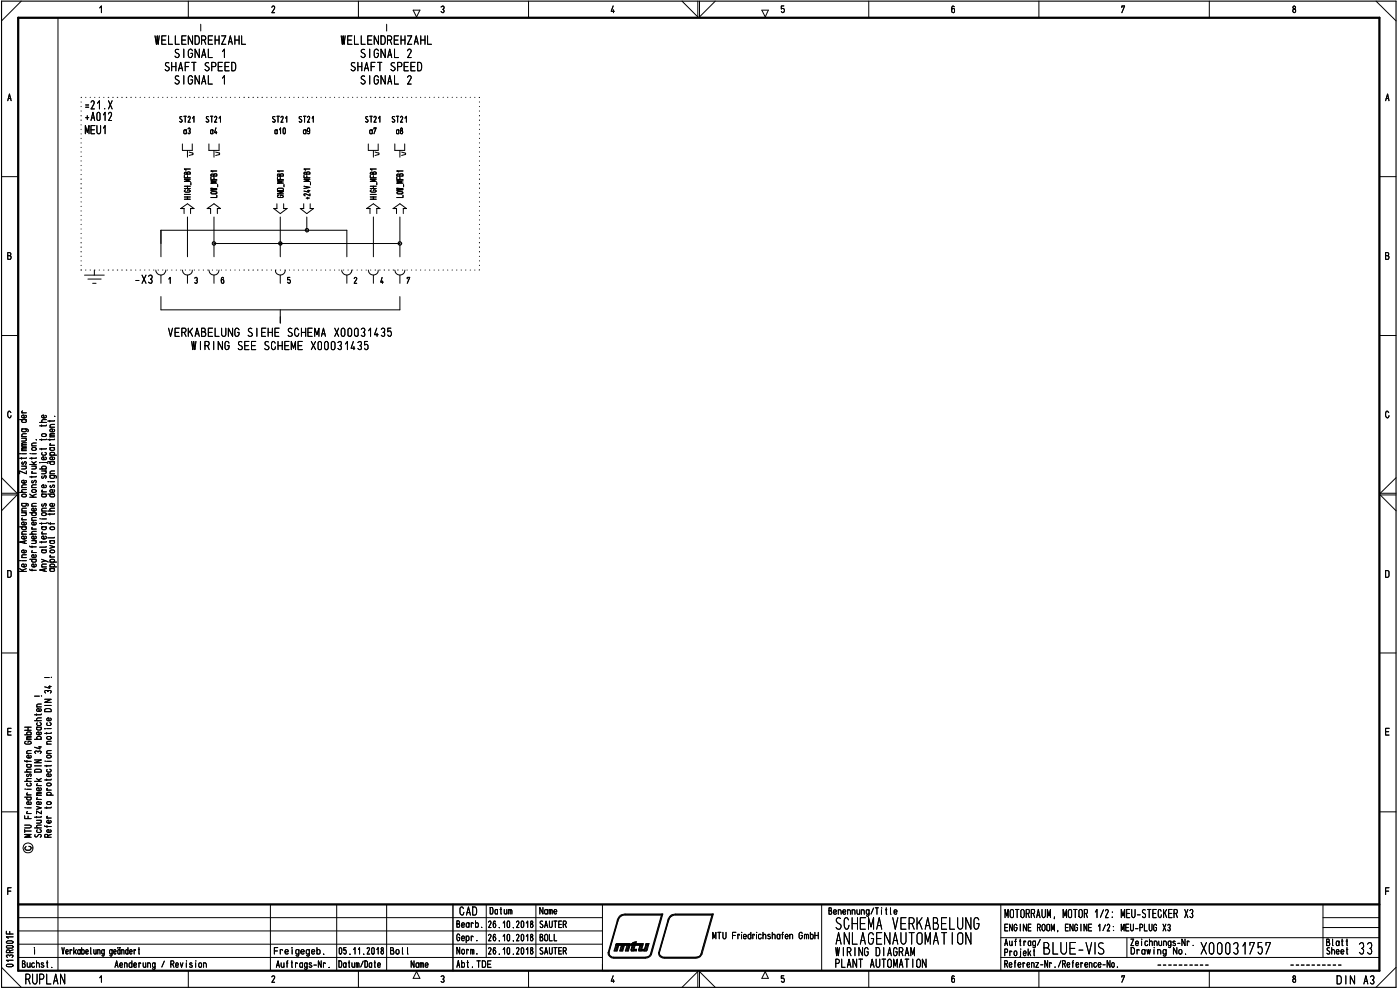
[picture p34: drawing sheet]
<svg xmlns="http://www.w3.org/2000/svg" width="420mm" height="297mm" viewBox="0 0 420 297" stroke-linecap="round" stroke-linejoin="round" font-family="sans-serif">
<defs><g id="words">
<text font-size="7.4" x="329.4" y="286.4">s</text>
<g font-size="6">
<text x="54.5" y="47.3">H5' H5'</text>
<text x="110.3" y="47.3">H5' H5'</text>
<text x="82.5" y="85.2">Y5</text>
</g>
<text font-size="5.3" x="292.1" y="279">G</text>
<g font-size="4.6">
<text x="387.7" y="4">8</text>
<text x="415.7" y="30.4">A</text>
<text x="7.6" y="295.4">RUPLAN</text>
</g>
<g font-size="3.9">
<text x="46.4" y="13.5">WELLENDREHZAHL</text>
<text x="52.1" y="17.4">SIGNAL 1</text>
<text x="102.3" y="13.5">WELLENDREHZAHL</text>
<text x="107.9" y="17.4">SIGNAL 2</text>
<text x="49.2" y="21.4">SHAFT SPEED</text>
<text x="105" y="21.4">SHAFT SPEED</text>
<text x="52.1" y="25.4">SIGNAL 1</text>
<text x="107.9" y="25.4">SIGNAL 2</text>
<text x="24.9" y="32.9">.21.X</text>
<text x="25.3" y="36.3">+A012</text>
<text x="25.5" y="40.3">MEU1</text>
<text x="50.5" y="101.1">VERKABELUNG SIEHE SCHEMA X00031435</text>
<text x="57.4" y="105.1">WIRING SEE SCHEME X00031435</text>
<text x="10.2" y="216.4">22</text>
<text x="137.8" y="274.7">CAD</text>
<text x="301.5" y="275.5">MOTORRAUM, MOTOR 1/2: MEU-STECKER X3</text>
<text x="250.7" y="286.9">WIRING DIAGRAM</text>
<text x="250.4" y="290.4">PLANT AUTOMATION</text>
<text x="401" y="295.4">DIN A3/</text>
</g>
<g font-size="3.2">
<text x="81.4" y="4">2</text>
<text x="132.1" y="4">3</text>
<text x="183.3" y="4">4</text>
<text x="228.4" y="5">•</text>
<text x="234.3" y="5">5</text>
<text x="285.4" y="4">6</text>
<text x="336.5" y="4">7</text>
<text x="2.2" y="30.4">A</text>
<text x="53.6" y="36.8">ST21</text>
<text x="54.9" y="40.3">a3</text>
<text x="61.6" y="36.8">ST21</text>
<text x="62.8" y="40.3">04</text>
<text x="81.5" y="36.8">ST21</text>
<text x="82.1" y="40.3">010</text>
<text x="89.5" y="36.8">ST21</text>
<text x="90.8" y="40.3">a9</text>
<text x="109.4" y="36.8">ST21</text>
<text x="110.7" y="40.3">a7</text>
<text x="117.5" y="36.8">ST21</text>
<text x="118.8" y="40.3">08</text>
<text x="2.2" y="78">B</text>
<text x="415.7" y="78">B</text>
<text x="40.2" y="85.2">-X3Y1</text>
<text x="54.5" y="85.2">Y3 .Y6</text>
<text x="102.4" y="85.2">Y2</text>
<text x="110.3" y="85.2">Y4</text>
<text x="117.6" y="85.2">.Y7</text>
<text x="2.1" y="125.6">0</text>
<text x="2" y="173.4">D</text>
<text x="415.5" y="173.4">D</text>
<text x="2" y="220.7">E</text>
<text x="415.5" y="220.7">E</text>
<text x="415.5" y="268.6">F</text>
<text x="146.9" y="274.4">Datum</text>
<text x="161.9" y="274.4">Name</text>
<text x="248.6" y="274.5">Benennung/Title</text>
<text x="136.9" y="278.4">Bearb.</text>
<text x="146.4" y="278.5">26.10.2018</text>
<text x="161.9" y="278.5">SAUTER</text>
<text x="213.7" y="281.9">MTU Friedrichshafen GmbH</text>
<text x="301.4" y="279.5">ENGINE ROOM, ENGINE 1/2: MEU-PLUG X3</text>
<text x="18.4" y="286.4">Verkabelung geändert</text>
<text x="82.2" y="286.4">Fre I gegeb .</text>
<text x="101.6" y="286.4">05.11.2018</text>
<text x="117" y="286.4">Bol</text>
<text x="136.9" y="282.4">Gepr.</text>
<text x="137" y="286.4">Norm.</text>
<text x="146.4" y="282.4">26.10.2018</text>
<text x="146.4" y="286.4">26.10.2018</text>
<text x="161.9" y="286.4">SAUTER</text>
<text x="161.9" y="282.4">BOLL</text>
<text x="250.7" y="283.5">ABLAG-\AUTOldT</text>
<text x="301.4" y="283.8">Auftrag/</text>
<text x="301.4" y="286.9">Projekt</text>
<text x="312.9" y="286.4">3LU1-V</text>
<text x="339.2" y="283.9">Zeichnungs-Nr.</text>
<text x="339.3" y="286.4">Drawing No.</text>
<text x="398" y="283.9">Blatt</text>
<text x="398" y="286.4">Sheet</text>
<text x="6.5" y="290.4">Buchst.</text>
<text x="34.3" y="290.4">Aenderung / Revision</text>
<text x="82.8" y="290.4">Auf trags-Nr.</text>
<text x="101.5" y="290.4">Datum/Date</text>
<text x="123.2" y="290.4">Name</text>
<text x="136.9" y="290.4">Abt. TDE</text>
<text x="301.4" y="290.4">Referenz-Nr./Reference-No.</text>
<text x="81.4" y="294.9">2</text>
<text x="132.1" y="294.9">3</text>
<text x="183.3" y="294.9">4</text>
<text x="234.3" y="294.9">5</text>
<text x="285.4" y="294.9">6</text>
<text x="336.5" y="294.9">7</text>
<text x="387.7" y="294.9">8</text>
</g>
<g font-size="2.1">
<text x="6.4" y="168.8">—</text>
<text x="7.1" y="241.6">•o cuo</text>
<text x="1.7" y="286">ce</text>
</g>
<g font-size="1.5">
<text x="16.2" y="125.6">•</text>
<text x="11.6" y="126.9">.C-•-•</text>
<text x="11.7" y="135.4">-•-•</text>
<text x="8.7" y="143.7">•-•-•</text>
<text x="9.3" y="142.3">c-</text>
<text x="14.7" y="143.7">07</text>
<text x="9.3" y="146.5">C</text>
<text x="12.3" y="148.6">c-</text>
<text x="12.3" y="148.6">0</text>
<text x="14.1" y="149.3">-0</text>
<text x="14.1" y="145">.—</text>
<text x="6.3" y="152.1">0)C</text>
<text x="12.3" y="153.5">C.0</text>
<text x="12.3" y="154.9">0-•-•</text>
<text x="5.6" y="161.7">•0</text>
<text x="9.3" y="161.7">00—</text>
<text x="16" y="161.7">,</text>
<text x="6.2" y="167.5">CO</text>
<text x="6.3" y="166">Ot-do</text>
<text x="13.2" y="220.6">-•-•</text>
<text x="7.2" y="223.4">CD</text>
<text x="7.4" y="237.6">—</text>
<text x="10.8" y="236">c</text>
<text x="7.1" y="249.9">1-• 00</text>
<text x="2.1" y="268.6">F</text>
<text x="1.6" y="280.4">LL</text>
<text x="1.7" y="283.2">CZ</text>
<text x="1.7" y="284.6">CZ</text>
</g>
</g></defs>
<g fill="none" stroke="#000" stroke-width=".3">
<path d="M6.4 .3l-5.9 6M17.4 5.3v286M29.9 2.4l.5-.6v2M56.5 .3v5M107.6 .3v5M124 3h2l-1 2.1zM158.6 .3v5M204.7 .3l4.7 4.8v-4.8M209.9 .3v4.8l4.8-4.8M228.6 3h2l-.9 2.1M260.7 .3v5M311.8 .3v5"/>
<path d="M362.9 .3v5M413 .3l6 6M.5 53h5M414 53h5M48.3 77v-7.9h55.8v7.9M56.3 65.1v11.9M64.2 65.1v11.9M64.2 73.1h55.8M84.1 65.1v11.9M92.1 65.1v4M112.1 65.1v11.9M120 65.1v11.9"/>
<path d="M48.3 89v4h71.7v-4M84.1 93v3.9M.5 100.7h5M414 100.7h5M416.8 123.8a.48 .48 0 0 0-.6-.4 .48 .48 0 0 0-.4 .6v.7l.4 .6h.4l.3-.6M.5 148.5h4.6l-4.6 4.7M.5 143.3l4.6 4.7h-4.6M419 148.5h-4.8l4.8 4.7M419 143.3l-4.8 4.7h4.8M.5 195.9h5M414 195.9h5M.5 243.6h5"/>
<path d="M7.4 247.6h1.5a.42 .42 0 0 1 .5 .4 .42 .42 0 0 1-.5 .4h-1.5M7.4 244.8v.8h2M8 244.1h1.4M8 242.4h1.4M8.3 243.5l-.3 .4 .3 .2M8.4 244.9v.7M9.4 250.4h-2l1.6 .4-1.6 .4h2M414 243.6h5M3.3 266.4h-1v2M5.5 275.3h175.3M5.5 279.3h175.3M81.2 271.4v19.9"/>
<path d="M101 271.4v19.9M116 271.4v19.9M145.9 271.4v15.9M160.8 271.4v15.9M180.8 271.4v19.9M246.6 271.4v19.9M300.4 271.4v19.8M397 271.4v15.9M397 278.3h17M397 275.3h17M.5 290.2l5.9 6M2.1 289.4l1.4-.1a.38 .38 0 0 1 .4 .4 .38 .38 0 0 1-.4 .4l-1.4-.1-.2-.3z"/>
<path d="M2.2 287.3l-.3-.4a.55 .55 0 0 1 .5-.4 .55 .55 0 0 1 .5 .4 .48 .48 0 0 1 .6-.4 .48 .48 0 0 1 .4 .5l-.3 .3M3.9 288.1h-2l.6 .4M3.9 281.1h-2l.6 .4M5.5 287.3h175.3M5.5 283.3h175.3M29.9 293.4l.5-.6v1.9M56.5 291.3v4.9M107.6 291.3v4.9M125 291.5l1 2h-2zM158.6 291.3v4.9M204.7 296.2l4.7-4.7v4.7M209.9 296.2v-4.7l4.8 4.7"/>
<path d="M229.7 291.5l.9 2h-2zM260.7 291.3v4.9M300.4 287.3h113.6M300.4 281.3h113.6M311.8 291.3v4.9M338.2 281.3v6M362.9 291.3v4.9M419 290.2l-6 6"/>
<circle cx="8.4" cy="254.4" r="1.49"/>
</g>
<path d="M.5 .3h418.5v295.9h-418.5z" fill="none" stroke="#000" stroke-width=".34"/>
<path d="M5.5 5.3h408.5v286h-408.5zM5.5 271.4h408.5" fill="none" stroke="#000" stroke-width=".68"/>
<path d="M135.9 271.4v19.9" fill="none" stroke="#000" stroke-width=".42"/>
<g fill="none" stroke="#000" stroke-width=".3">
<path d="M7.4 219.1h2M7.4 218.2h2M8.4 218.2v.9M7.4 228.2l.1 .2h1.9M7.4 239.2h2M7.4 234.4h2M7.4 231.6h2M7.4 220.5h2M8 229.4h1.1l.3 .6-.3 .2-.9-.1-.2-.4 .3-.3M8 238.5h1.4M8 226.1h1.4M8.1 228.2v.5"/>
<path d="M8.2 232.3a.37 .37 0 0 0-.2 .5 .37 .37 0 0 0 .4 .2l.4-.8 .6 .1-.2 .7M8.3 237.9l-.3 .4 .3 .2M8.3 239.2l-.3 .2 .3 .6h.8l.3-.2v-.4l-.3-.2M8.3 220.5l-.3-.4 .3-.5 1.1 .2-.3 .7M9 234.9l.4 .2v.5l-.3 .2-.9-.1-.2-.2 .2-.5M9.2 226.7l.2 .2-.2 .5h-.9l-.3-.5 .7-.3v.8M9.4 233.6l-1.3 .1-.1 .5 .4 .2M9.4 230.8l-1.3 .1-.1 .5 .4 .2M9.4 225.2h-1l-.4 .3 .3 .6M9.4 221.4h-1.1l-.3 .2 .3 .3M9.4 221l-1.3 .1-.1 .1 .3 .2M9.4 229.4h-.2"/>
<path d="M7.4 247.6h1.5a.42 .42 0 0 1 .5 .4 .42 .42 0 0 1-.5 .4h-1.5M7.4 244.8v.8h2M7.6 242.4h.1M8 244.1h1.4M8 242.4h1.4M8.3 243.5l-.3 .4 .3 .2M8.4 244.9v.7M9.4 250.4h-2l1.6 .4-1.6 .4h2"/>
</g>
<g fill="none" stroke="#000" stroke-width=".3">
<path d="M7.4 219.1h2M7.4 218.2h2M8.4 218.2v.9M10.4 208.9h1.4M11 218.2h1.1l.3 .6-.3 .2h-.8l-.3-.2 .3-.6M11 212.1h1.4M12.1 219.7l.3 .4-.4 .4-1-.2v-.5l.7-.2v.9M12.4 211.2l-1.2 .1-.2 .2 .2 .6M12.4 218.2l-.2 .1M7.4 228.2l.1 .2h1.9M7.4 239.2h2M7.4 234.4h2"/>
<path d="M7.4 231.6h2M7.4 220.5h2M8 229.4h1.1l.3 .6-.3 .2-.9-.1-.2-.4 .3-.3M8 238.5h1.4M8 226.1h1.4M8.1 228.2v.5M8.2 232.3a.37 .37 0 0 0-.2 .5 .37 .37 0 0 0 .4 .2l.4-.8 .6 .1-.2 .7M8.3 237.9l-.3 .4 .3 .2M8.3 239.2l-.3 .2 .3 .6h.8l.3-.2v-.4l-.3-.2M8.3 220.5l-.3-.4 .3-.5 1.1 .2-.3 .7M9 234.9l.4 .2v.5l-.3 .2-.9-.1-.2-.2 .2-.5M9.2 226.7l.2 .2-.2 .5h-.9l-.3-.5 .7-.3v.8"/>
<path d="M9.4 233.6l-1.3 .1-.1 .5 .4 .2M9.4 230.8l-1.3 .1-.1 .5 .4 .2M9.4 225.2h-1l-.4 .3 .3 .6M9.4 221.4h-1.1l-.3 .2 .3 .3M9.4 221l-1.3 .1-.1 .1 .3 .2M9.4 229.4h-.2M10.4 228h2l-2 .9h2M10.4 234.4h2M10.4 229.8h2M10.4 221.8h2M10.5 231.1l.3-.3h1.2l.4 .3v.5h-2zM10.7 226.1l-.3-.5a.55 .55 0 0 1 .5-.3 .55 .55 0 0 1 .5 .3 .48 .48 0 0 1 .5-.3 .48 .48 0 0 1 .4 .5l-.2 .3"/>
<path d="M11 238.7h1.4M11 235.7h1.4M11 233.6l1 .8M11.2 239.4l-.2 .2 .3 .3M11.3 221.8l-.3-.3 .3-.5 .9 .1 .2 .4-.3 .3M11.6 224.1h.8M12 223.9v.8l-1.6-.5M12.1 236.4l.3 .5-.4 .3-1-.1v-.5l.2-.2h.5v.8M12.4 238.2h-1.2l-.2 .2 .2 .3M12.4 237.7h-1.2l-.2 .3 .4 .2M12.4 233.6l-.8 .4M7.6 242.4h.1"/>
<path d="M10.4 248.4h2M10.5 250.4a.43 .43 0 0 0 .1 .7 .43 .43 0 0 0 .6-.1 .56 .56 0 0 1 .6-.7 .56 .56 0 0 1 .5 .7l-.2 .2M11 242l1.4 .4-1.4 .4M11 246.1h1.4M11 244.9v.5M12 246.1a.42 .42 0 0 1 .4 .4 .42 .42 0 0 1-.4 .5h-1M12.4 247.6h-1.3l-.1 .5 .4 .3M12.4 244.9l-.1 .3h-1.9M12.4 243.3v.9l-1.4-.9v.9"/>
</g>
<g fill="none" stroke="#000" stroke-width=".3">
<path d="M10.4 208.9h1.4M11 218.2h1.1l.3 .6-.3 .2h-.8l-.3-.2 .3-.6M11 212.1h1.4M12.1 219.7l.3 .4-.4 .4-1-.2v-.5l.7-.2v.9M12.5 208.9h.1M12.4 211.2l-1.2 .1-.2 .2 .2 .6M12.4 218.2l-.2 .1M10.4 228h2l-2 .9h2M10.4 234.4h2M10.4 229.8h2M10.4 221.8h2M10.5 231.1l.3-.3h1.2l.4 .3v.5h-2z"/>
<path d="M10.7 226.1l-.3-.5a.55 .55 0 0 1 .5-.3 .55 .55 0 0 1 .5 .3 .48 .48 0 0 1 .5-.3 .48 .48 0 0 1 .4 .5l-.2 .3M11 238.7h1.4M11 235.7h1.4M11 233.6l1 .8M11.2 239.4l-.2 .2 .3 .3M11.3 221.8l-.3-.3 .3-.5 .9 .1 .2 .4-.3 .3M11.6 224.1h.8M12 223.9v.8l-1.6-.5M12.1 236.4l.3 .5-.4 .3-1-.1v-.5l.2-.2h.5v.8M12.4 238.2h-1.2l-.2 .2 .2 .3M12.4 237.7h-1.2l-.2 .3 .4 .2M12.4 233.6l-.8 .4"/>
<path d="M10.4 248.4h2M10.5 250.4a.43 .43 0 0 0 .1 .7 .43 .43 0 0 0 .6-.1 .56 .56 0 0 1 .6-.7 .56 .56 0 0 1 .5 .7l-.2 .2M11 242l1.4 .4-1.4 .4M11 246.1h1.4M11 244.9v.5M12 246.1a.42 .42 0 0 1 .4 .4 .42 .42 0 0 1-.4 .5h-1M12.4 247.6h-1.3l-.1 .5 .4 .3M12.4 244.9l-.1 .3h-1.9M12.4 243.3v.9l-1.4-.9v.9"/>
</g>
<g fill="none" stroke="#000" stroke-width=".3">
<path d="M12.5 208.9h.1M14 229.6v.4M14 233.8v.4M14 238.6h2M14 237.1h1.4M14 228.4h1.4M14.1 235.1l1.1-.1 .2 .5-1 .3-.4-.3zM14.3 236.6h-.3l.3 .5M14.4 238.6a.43 .43 0 0 1-.4-.4 .43 .43 0 0 1 .4-.5l.9 .2 .1 .4-.5 .3M14.9 230.8l.5 .3-.4 .5h-.7l-.3-.2 .2-.5M15.1 232.2l.3 .3-.3 .5h-.8l-.3-.3 .1-.4 .6-.1v.8M15.4 233.8l-.1 .2h-1.9"/>
<path d="M15.4 229.6v.2h-2M13.4 247.7l.1 .3h1.9M14 245.4h1.4M14 242.1v.5M14.1 247.7v.5M14.3 244.9l-.3 .1 .3 .4M14.4 251.2v-.5a.56 .56 0 0 0-1-.2v.7h2M15.1 249l.3 .4-.5 .4-.8-.2v-.5l.6-.2v.9M15.1 246.2l.3 .4-.5 .4-.8-.2v-.5l.6-.2v.9M15.4 242.1l-.1 .3h-1.9M15.4 250.4l-1 .3"/>
</g>
<g fill="none" stroke="#000" stroke-width=".3">
<path d="M13.4 212.9l.6-.3 1 .1 .4 .3v.5h-2zM13.4 209.8h2l-2 .9h2M13.4 211.7h2M13.4 203.3h1.4M13.5 218.6h.1M13.7 207.9l-.3-.3a.48 .48 0 0 1 .5-.4 .48 .48 0 0 1 .5 .3 .53 .53 0 0 1 .5-.3 .53 .53 0 0 1 .5 .4l-.3 .3M14 218.6h1.4M14.6 206h.8M14.9 216.8l.5 .4-.4 .5h-.7l-.3-.3 .2-.5M14.9 205.7v.8l-1.5-.4M15.1 215.5l.3 .2-.3 .5h-.8l-.3-.5 .4-.3h.3v.8M13.6 228.4h.1"/>
<path d="M14 226.1h1.4M14 223.3h1.4M14.1 226.7h1.1l.2 .5-1 .2-.4-.2zM14.1 221.1h1.1l.2 .5-1 .2-.4-.2zM15.4 225.2l-1.3 .2-.1 .3 .3 .4M15.4 222.4l-1.3 .2-.1 .3 .3 .4"/>
</g>
<g fill="none" stroke="#000" stroke-width=".3">
<path d="M15.5 203.3h.1M14 229.6v.4M14 233.8v.4M14 238.6h2M14 237.1h1.4M14 228.4h1.4M14.1 235.1l1.1-.1 .2 .5-1 .3-.4-.3zM14.3 236.6h-.3l.3 .5M14.4 238.6a.43 .43 0 0 1-.4-.4 .43 .43 0 0 1 .4-.5l.9 .2 .1 .4-.5 .3M14.9 230.8l.5 .3-.4 .5h-.7l-.3-.2 .2-.5M15.1 232.2l.3 .3-.3 .5h-.8l-.3-.3 .1-.4 .6-.1v.8M15.4 233.8l-.1 .2h-1.9"/>
<path d="M15.4 229.6v.2h-2M13.4 247.7l.1 .3h1.9M14 245.4h1.4M14 242.1v.5M14.1 247.7v.5M14.3 244.9l-.3 .1 .3 .4M14.4 251.2v-.5a.56 .56 0 0 0-1-.2v.7h2M15.1 249l.3 .4-.5 .4-.8-.2v-.5l.6-.2v.9M15.1 246.2l.3 .4-.5 .4-.8-.2v-.5l.6-.2v.9M15.4 242.1l-.1 .3h-1.9M15.4 250.4l-1 .3"/>
</g>
<g fill="none" stroke="#000" stroke-width=".3">
<path d="M13.4 212.9l.6-.3 1 .1 .4 .3v.5h-2zM13.4 209.8h2l-2 .9h2M13.4 211.7h2M13.4 203.3h1.4M13.5 218.6h.1M13.7 207.9l-.3-.3a.48 .48 0 0 1 .5-.4 .48 .48 0 0 1 .5 .3 .53 .53 0 0 1 .5-.3 .53 .53 0 0 1 .5 .4l-.3 .3M14 218.6h1.4M14.6 206h.8M14.9 216.8l.5 .4-.4 .5h-.7l-.3-.3 .2-.5M14.9 205.7v.8l-1.5-.4M15.1 215.5l.3 .2-.3 .5h-.8l-.3-.5 .4-.3h.3v.8M13.6 228.4h.1"/>
<path d="M14 226.1h1.4M14 223.3h1.4M14.1 226.7h1.1l.2 .5-1 .2-.4-.2zM14.1 221.1h1.1l.2 .5-1 .2-.4-.2zM15.4 225.2l-1.3 .2-.1 .3 .3 .4M15.4 222.4l-1.3 .2-.1 .3 .3 .4"/>
</g>
<g fill="none" stroke="#000" stroke-width=".3">
<path d="M12.5 158.1h1.1l.3 .5-.3 .3h-.8l-.3-.3 .3-.5M12.5 156.9v.4M12.5 155.7h1.4M12.7 159.6l-.2 .3 .3 .3M13.9 156.9l-.1 .2h-1.9M13.9 158.1l-.2 .1M12.5 167.8l1.9 .9M12.5 165h1.1l.3 .4-.1 .3-.2 .2-.9-.1-.2-.4 .3-.4M12.5 170.1h1.4M12.5 162.5v.4M13.2 170.8v.6M13.7 168.2l-1.2 .5"/>
<path d="M13.9 170.6l-2 .4 2 .4M13.9 169.2h-1.2l-.2 .5 .2 .4M13.9 164l-.1 .2h-1.9M13.9 162.5l-.1 .1h-1.9M13.9 165l-.2 .1M15.5 203.3h.1M8.7 253.9a.6 .6 0 0 1 .7 .6 .6 .6 0 0 1-.6 .6h-.8l-.4-.3-.1-.5 .3-.3"/>
</g>
<g fill="none" stroke="#000" stroke-width=".3">
<path d="M12 138.8h.1M12.5 138.8h1.5l.4 .2M12.5 130.4l1-.3a.42 .42 0 0 1 .4 .5 .42 .42 0 0 1-.4 .4l-.8-.1zM12.5 127.5v.4M12.5 131.7v.5M13.5 135.7l.4 .4-.3 .5-.9-.1-.2-.3 .2-.4M13.7 137.2l.2 .2-.2 .5h-1l-.2-.5 .7-.3v.8M13.7 124.6l.2 .3-.1 .3-.9 .2a.45 .45 0 0 1-.4-.6 .45 .45 0 0 1 .7-.3v.9M13.9 131.7l-.1 .2h-1.9M13.9 127.5l-.1 .3h-1.9M11.9 140.7h2M12.1 155.7h.1"/>
<path d="M12.5 158.1h1.1l.3 .5-.3 .3h-.8l-.3-.3 .3-.5M12.5 141.3h1.4M12.5 156.9v.4M12.5 155.7h1.4M12.7 151.2a.37 .37 0 0 0-.2 .5 .37 .37 0 0 0 .4 .2l.3-.7a.41 .41 0 0 1 .7 .1 .41 .41 0 0 1-.2 .6M12.7 142.8a.37 .37 0 0 0-.2 .5 .37 .37 0 0 0 .4 .2l.3-.5a.33 .33 0 0 1 .6-.2 .33 .33 0 0 1 0 .5l-.1 .2M12.7 159.6l-.2 .3 .3 .3M12.8 140.7l-.3-.3 .3-.5h.8l.3 .3-.3 .5M13.5 141.3a.42 .42 0 0 1 .4 .4 .42 .42 0 0 1-.4 .5h-1M13.7 145.5l.2 .3-.2 .5h-1l-.2-.5 .7-.3v.8M13.9 156.9l-.1 .2h-1.9M13.9 158.1l-.2 .1"/>
<path d="M12.5 167.8l1.9 .9M12.5 165h1.1l.3 .4-.1 .3-.2 .2-.9-.1-.2-.4 .3-.4M12.5 162.5v.4M12.5 170.1h1.4M13.2 170.8v.6M13.7 168.2l-1.2 .5M13.9 170.6l-2 .4 2 .4M13.9 169.2h-1.2l-.2 .5 .2 .4M13.9 164l-.1 .2h-1.9M13.9 162.5l-.1 .1h-1.9M13.9 165l-.2 .1"/>
</g>
<g fill="none" stroke="#000" stroke-width=".3">
<path d="M5.9 125.9h2M6 136.1h.1M6.5 128.7l1.8 .1 .2 .3-.2 .4M6.5 139.9h1.4M6.5 137.3v.5M6.5 136.1h1.4M6.5 135.2h1.4M6.5 133.9h1.4M6.5 131.5h1.4M6.5 131h1.4M6.5 123.9h1.4M6.7 138.6a.36 .36 0 0 0-.2 .5 .36 .36 0 0 0 .5 .2 .6 .6 0 0 1 .8-.6l-.1 .7"/>
<path d="M6.7 123.3l-.2 .2 .3 .4M6.8 128.7l-.3 .3 .3 .5h.8l.3-.2-.3-.6M6.8 125.9l-.3 .3 .3 .5h.8l.3-.2-.3-.6M7.5 139.9l.4 .3-.1 .3-1.3 .2M7.5 131.5l.4 .3-.1 .4-1.3 .1M7.7 124.6l.2 .5-.4 .3-.9-.2v-.5l.6-.2v.9M7.9 137.3l-.1 .2h-1.9M7.9 134.7h-1.2l-.2 .3 .2 .2M7.9 134.3h-1.2l-.2 .2 .4 .2M7.9 133.3h-1.2l-.2 .3 .2 .3M7.9 132.8l-1.3 .1v.4h.3M7.9 130.1l-1.3 .2 .1 .7"/>
<path d="M8.9 139.4h2M9.5 139.9h1.4M9.5 136.1h1.4M9.5 138.5l1 .9M9.5 137.3v.5M10.5 139.9l.4 .3-.2 .4-1.2 .1M10.9 137.3v.2h-2M10.9 138.5l-.9 .4M12 138.8h.1M12.5 138.8h1.5l.4 .2M12.5 130.4l1-.3a.42 .42 0 0 1 .4 .5 .42 .42 0 0 1-.4 .4l-.8-.1zM12.5 127.5v.4"/>
<path d="M12.5 131.7v.5M13.5 135.7l.4 .4-.3 .5-.9-.1-.2-.3 .2-.4M13.7 137.2l.2 .2-.2 .5h-1l-.2-.5 .7-.3v.8M13.7 124.6l.2 .3-.1 .3-.9 .2a.45 .45 0 0 1-.4-.6 .45 .45 0 0 1 .7-.3v.9M13.9 131.7l-.1 .2h-1.9M13.9 127.5l-.1 .3h-1.9M5.9 158.1h2M5.9 147.7h2M6.5 156h1.4M6.5 153.8h1.4M6.5 153.3h1.4M6.5 146.3h1.4"/>
<path d="M6.6 148.4l.9-.1 .3 .1 .1 .4-1 .3-.3-.2zM6.7 155.4l-.2 .3 .3 .3M6.8 158.1l-.3 .2 .3 .6 .9-.1 .2-.5-.3-.2M7.5 153.8a.42 .42 0 0 1 .4 .5 .42 .42 0 0 1-.4 .4h-1M7.7 156.7l.2 .3-.2 .5h-1l-.2-.4 .1-.3 .6-.2v.9M7.7 144.2l.2 .4-.4 .3-.9-.1-.1-.4 .7-.3v.8M7.9 159.4l-1.3 .2 .1 .7M7.9 152.5l-1.3 .1 .1 .7M7.9 146.9l-1.3 .1-.1 .4 .4 .3M7.9 145.5l-1.3 .1 .1 .7M7.9 141.3v.9l-2-.9v.9M8.9 153.8h2"/>
<path d="M8.9 149.2h2M8.9 148.3l1.2 .9M9.5 147.2l.4-.3h.6l.4 .3v.2l-.2 .3h-.8zM9.5 158.7h1.4M9.5 156.1h1.4M9.5 151.9h1.4M9.7 158.2l-.2 .4 .3 .1M9.7 144.2a.36 .36 0 0 0-.2 .4 .36 .36 0 0 0 .4 .3 .6 .6 0 0 1 .9-.6l-.1 .6M9.8 153.8l-.3 .2v.5l.3 .2 1-.2 .1-.3-.4-.4M10.6 156.7l.3 .3-.3 .5h-.9l-.1-.7 .6-.2v.9M10.6 152.5l.3 .5-.4 .3-.8-.1-.2-.5 .2-.2h.5v.8M10.9 159.4l-1.3 .2-.1 .5 .4 .2"/>
<path d="M10.9 155.3l-1.3 .1 .1 .7M10.9 151l-1.3 .2 .1 .7M10.9 148.3l-1.3 .5M11.9 140.7h2M12.1 155.7h.1M12.5 141.3h1.4M12.7 151.2a.37 .37 0 0 0-.2 .5 .37 .37 0 0 0 .4 .2l.3-.7a.41 .41 0 0 1 .7 .1 .41 .41 0 0 1-.2 .6M12.7 142.8a.37 .37 0 0 0-.2 .5 .37 .37 0 0 0 .4 .2l.3-.5a.33 .33 0 0 1 .6-.2 .33 .33 0 0 1 0 .5l-.1 .2M12.8 140.7l-.3-.3 .3-.5h.8l.3 .3-.3 .5M13.5 141.3a.42 .42 0 0 1 .4 .4 .42 .42 0 0 1-.4 .5h-1M13.7 145.5l.2 .3-.2 .5h-1l-.2-.5 .7-.3v.8M5.9 171.4h2"/>
<path d="M5.9 170.6l1.3 .8M7.3 162.4v.6M7.7 169.2l.2 .6-.4 .3-.9-.2-.1-.4 .2-.3h.5v.9M7.9 162.2l-2 .4 2 .5M7.9 170.6l-1.3 .5M8.9 170.8l.2 .3h1.8M8.9 163.8l.1 .3h1.9M8.9 167.8h2M9.6 163.8v.5M9.6 170.8v.5M9.8 167.8l-.3 .2v.5l.3 .2 1-.2 .1-.4-.4-.3M10.5 162.2l.4 .4-.2 .4-1.2 .1"/>
<path d="M10.6 169.2l.3 .6-.4 .3-.8-.1-.2-.5 .2-.3h.5v.9M10.6 166.5l.3 .5-.4 .3-.8-.1-.2-.5 .2-.2h.5v.8"/>
</g>
<g fill="none" stroke="#000" stroke-width=".3">
<path d="M8.9 139.4h2M9.1 136.1h.1M9.5 133.8h1.4M9.5 139.9h1.4M9.5 138.5l1 .9M9.5 137.3v.5M9.5 136.1h1.4M9.7 134.4h1l.2 .5-1 .2-.4-.2zM10.5 139.9l.4 .3-.2 .4-1.2 .1M10.9 132.9l-1.3 .2 .1 .7M10.9 132h.1M10.9 137.3v.2h-2"/>
<path d="M10.9 138.5l-.9 .4M8.9 153.8h2M8.9 149.2h2M8.9 148.3l1.2 .9M9.5 147.2l.4-.3h.6l.4 .3v.2l-.2 .3h-.8zM9.5 158.7h1.4M9.5 156.1h1.4M9.5 151.9h1.4M9.7 158.2l-.2 .4 .3 .1M9.7 144.2a.36 .36 0 0 0-.2 .4 .36 .36 0 0 0 .4 .3 .6 .6 0 0 1 .9-.6l-.1 .6M9.8 153.8l-.3 .2v.5l.3 .2 1-.2 .1-.3-.4-.4M10.6 156.7l.3 .3-.3 .5h-.9l-.1-.7 .6-.2v.9"/>
<path d="M10.6 152.5l.3 .5-.4 .3-.8-.1-.2-.5 .2-.2h.5v.8M10.9 159.4l-1.3 .2-.1 .5 .4 .2M10.9 155.3l-1.3 .1 .1 .7M10.9 151l-1.3 .2 .1 .7M10.9 148.3l-1.3 .5M8.9 170.8l.2 .3h1.8M8.9 163.8l.1 .3h1.9M8.9 167.8h2M9.6 163.8v.5M9.6 170.8v.5M9.8 167.8l-.3 .2v.5l.3 .2 1-.2 .1-.4-.4-.3M10.5 162.2l.4 .4-.2 .4-1.2 .1"/>
<path d="M10.6 169.2l.3 .6-.4 .3-.8-.1-.2-.5 .2-.3h.5v.9M10.6 166.5l.3 .5-.4 .3-.8-.1-.2-.5 .2-.2h.5v.8"/>
</g>
<g fill="none" stroke="#000" stroke-width=".3">
<path d="M60.2 7.3v2M116 7.3v2M35.2 29.2h.1M36.5 29.2h.2M37.9 29.2h.2M39.2 29.2h.2M40.7 29.2h.1M42 29.2h.1M43.4 29.2h.1M44.7 29.2h.1M46.1 29.2h.1M47.5 29.2h.1"/>
<path d="M48.8 29.2h.1M50.2 29.2h.1M51.5 29.2h.1M52.9 29.2h.1M54.2 29.2h.1M55.6 29.2h.1M56.9 29.2h.1M58.3 29.2h.1M59.6 29.2h.1M61 29.2h.1M62.4 29.2h.1M63.7 29.2h.1"/>
<path d="M65.1 29.2h.1M66.4 29.2h.1M67.8 29.2h.1M69.1 29.2h.1M70.5 29.2h.1M71.8 29.2h.1M73.2 29.2h.2M74.5 29.2h.2M75.9 29.2h.2M77.3 29.2h.1M78.6 29.2h.2M80.1 29.2h.1"/>
<path d="M81.4 29.2h.1M82.8 29.2h.1M84.1 29.2h.1M85.5 29.2h.1M86.8 29.2h.1M88.2 29.2h.1M89.5 29.2h.1M90.9 29.2h.1M92.2 29.2h.1M93.6 29.2h.1M95 29.2h.1M96.3 29.2h.1"/>
<path d="M97.7 29.2h.1M99 29.2h.1M100.4 29.2h.1M101.7 29.2h.1M103.1 29.2h.1M104.4 29.2h.1M105.8 29.2h.1M107.1 29.2h.1M108.5 29.2h.1M109.9 29.2h.1M111.2 29.2h.1M112.6 29.2h.1"/>
<path d="M113.9 29.2h.2M115.3 29.2h.1M116.6 29.2h.2M118 29.2h.2M119.3 29.2h.2M120.8 29.2h.1M122.1 29.2h.1M123.5 29.2h.1M124.8 29.2h.1M126.2 29.2h.1M127.6 29.2h.1M128.9 29.2h.1"/>
<path d="M130.3 29.2h.1M131.6 29.2h.1M133 29.2h.1M134.3 29.2h.1M135.7 29.2h.1M137 29.2h.1M138.4 29.2h.1M139.7 29.2h.1M141.1 29.2h.1M142.5 29.2h.1M143.8 29.2l.1 .1M143.9 30.6h.1"/>
<path d="M143.9 31.9v.1M143.9 33.3v.1M143.9 34.6v.2M143.9 36v.2M143.9 37.4v.1M143.9 38.8v.1M24.3 42.8v.1M24.3 44.2v.1M24.3 45.6h.1M24.3 46.9v.1M24.3 48.3h.1M24.3 49.6v.1"/>
<path d="M24.3 51v.1M24.3 52.3v.1M24.3 53.7v.1M24.3 55v.2M24.3 56.4v.2M24.3 57.8v.1M24.3 59.2v.1M55.3 52.7v.6h1.8M55.3 59.8h1.8M55.3 59.1h1.8M55.3 58.3h1.8M55.3 56.6h1.8"/>
<path d="M55.3 55.9h1.8M55.7 57l-.4 .4 .5 .3h1l.3-.3-.4-.4h-.4v.2M56.2 51.9l-.5-.3-.4 .3v.3h1.8v-.5l-.4-.1-.5 .1v.5M56.3 52.7v.6M56.3 55.9v.7M56.3 59.1v.7M57.1 53.8h-1.8l1.5 .3-1.5 .3h1.8M57.1 50.7h-1.8l.5 .4M57.3 54.8v.7M63.3 56.5l1.8 .1-1.8 .1 1.8 .2-1.8 .2M63.3 53.2v.6h1.8M63.4 57.7l1.3-.2 .4 .2v.3l-1.6 .2-.2-.3z"/>
<path d="M64.1 52.4l-.6-.2-.2 .6h1.8v-.6l-1 .1v.5M64.2 53.3v.5M65.1 58.6v.7h-1.8M65.1 54.3h-1.8l1.4 .3-1.4 .3h1.8M65.1 51.3h-1.8l.6 .3M65.3 55.4v.6M83.3 57.5h1.7l-1.7 .7h1.7M83.3 56.6l1.4-.1 .3 .2v.4h-1.7zM83.3 53.2v.6h1.7M83.6 58.6l-.3 .2 .3 .5h1.2l.2-.3-.5-.4h-.4v.2M84 52.4l-.6-.2-.1 .6h1.7v-.5l-.1-.1h-.7l-.2 .6M84.1 53.3v.5"/>
<path d="M85 54.3h-1.7l1.3 .3-1.3 .3h1.7M85 51.3h-1.7l.5 .3M85.2 55.4v.6M91.2 55.9l1.8 .3-1.8 .4M91.2 52.7v.6h1.8M91.9 59.4h.9M92 51.9l-.5-.3-.3 .2v.4h1.8v-.5a.59 .59 0 0 0-.7-.1 .59 .59 0 0 0-.3 .6M92.1 52.7v.6M92.2 57.2h.8M92.3 59.2v.5M92.7 57.1v.6l-1.5-.4M93 58.2v.6l-1.1-.5a.35 .35 0 0 0-.4-.1 .35 .35 0 0 0-.2 .4l.3 .2"/>
<path d="M93 53.8h-1.8l1.5 .3-1.5 .3h1.8M93 50.7h-1.8l.5 .4M93.2 54.8v.7M111.1 52.7v.6h1.8M111.1 59.8h1.8M111.1 59.1h1.8M111.1 58.3h1.8M111.1 56.6h1.8M111.1 55.9h1.8M111.5 57l-.4 .4 .4 .3h1.1l.3-.3-.4-.4h-.4v.2M112 51.9l-.5-.3-.4 .3v.3h1.8v-.5l-.4-.1-.5 .1v.5M112.1 52.7v.6"/>
<path d="M112.1 55.9v.7M112.1 59.1v.7M112.9 53.8h-1.8l1.5 .3-1.5 .3h1.8M112.9 50.7h-1.8l.5 .4M113.1 54.8v.7M119.1 56.5l1.8 .1-1.8 .1 1.8 .2-1.8 .2M119.1 53.2v.6h1.8M119.2 57.7l1.3-.2 .4 .3-.3 .4h-1.2l-.3-.4zM119.9 52.4l-.6-.2-.2 .6h1.8v-.5l-.8-.1-.2 .6M120 53.3v.5M120.9 58.6v.7h-1.8M120.9 54.3h-1.8l1.4 .3-1.4 .3h1.8"/>
<path d="M120.9 51.3h-1.8l.6 .3M121.1 55.4v.6M143.9 40.1v.1M143.9 41.5v.1M143.9 42.8v.1M143.9 44.2v.1M143.9 45.6h.1M143.9 46.9v.1M143.9 48.3h.1M143.9 49.6v.1M143.9 51v.1M143.9 52.3v.1"/>
<path d="M143.9 53.7v.1M143.9 55v.2M143.9 56.4v.2M143.9 57.8v.1M143.9 59.2v.1M24.3 60.5v.1M24.3 61.9v.1M24.3 63.2v.1M24.3 64.6v.1M24.3 66h.1M24.3 67.3v.1M24.3 68.7h.1"/>
<path d="M24.3 70v.1M24.3 71.4v.1M24.3 72.7v.2M24.3 74.1v.2M24.3 75.4v.2M24.3 76.9v.1M24.3 78.2v.1M24.3 79.6v.1M55.2 64.1v-1.5h-1l2.1-1.5 1.9 1.5h-1v1.5M63.2 64.1v-1.5h-1l2-1.5 2 1.5h-1v1.5M83.1 61.1v1.5h-.9l1.9 1.5 2-1.5h-1v-1.5M91.1 61.1v1.5h-1l2 1.5 2-1.5h-1v-1.5"/>
<path d="M111 64.1v-1.5h-1l2.1-1.5 1.9 1.5h-.9v1.5M119 64.1v-1.5h-1l2-1.5 2 1.5h-1v1.5M143.9 60.5v.1M143.9 61.9v.1M143.9 63.2v.1M143.9 64.6v.1M143.9 66h.1M143.9 67.3v.1M143.9 68.7h.1M143.9 70v.1M143.9 71.4v.1M143.9 72.7v.2"/>
<path d="M143.9 74.1v.2M143.9 75.4v.2M143.9 76.9v.1M143.9 78.2v.1M143.9 79.6v.1M24.3 80.9l.1 .1M25.4 82.5h5.9M25.7 81h.1M26.4 83.7h4M27.1 81h.1M27.8 85h1M28.3 81v1.5"/>
<path d="M28.4 81h.1M29.8 81h.1M31.1 81h.1M32.5 81h.1M33.8 81h.2M35.2 81h.1M36.5 81h.2M37.9 81h.2M39.2 81h.2M40.7 81h.1M42 81h.1M43.4 81h.1"/>
<path d="M44.7 81h.1M46.1 81h.1M46.8 81a1.48 1.48 0 0 0 1.5 1.6 1.48 1.48 0 0 0 1.4-1.6M47.5 81h.1M48.8 81h.1M50.2 81h.1M51.5 81h.1M52.9 81h.1M54.2 81h.1M54.7 81a1.48 1.48 0 0 0 1.5 1.6 1.48 1.48 0 0 0 1.5-1.6M55.6 81h.1M56.9 81h.1"/>
<path d="M58.3 81h.1M59.6 81h.1M61 81h.1M62.4 81h.1M62.7 81a1.52 1.52 0 0 0 1.5 1.5 1.52 1.52 0 0 0 1.5-1.5M63.7 81h.1M65.1 81h.1M66.4 81h.1M67.8 81h.1M69.1 81h.1M70.5 81h.1M71.8 81h.1"/>
<path d="M73.2 81h.2M74.5 81h.2M75.9 81h.2M77.3 81h.1M78.6 81h.2M80.1 81h.1M84.1 95v1.9M89.5 81h.1M90.9 81h.1M92.2 81h.1M93.6 81h.1M95 81h.1"/>
<path d="M96.3 81h.1M97.7 81h.1M99 81h.1M100.4 81h.1M101.7 81h.1M102.6 81a1.48 1.48 0 0 0 1.5 1.6 1.48 1.48 0 0 0 1.4-1.6M103.1 81h.1M104.4 81h.1M105.8 81h.1M107.1 81h.1M108.5 81h.1M109.9 81h.1"/>
<path d="M110.5 81a1.48 1.48 0 0 0 1.5 1.6 1.48 1.48 0 0 0 1.5-1.6M111.2 81h.1M112.6 81h.1M113.9 81h.2M115.3 81h.1M116.6 81h.2M118 81h.2M118.5 81a1.52 1.52 0 0 0 1.5 1.5 1.52 1.52 0 0 0 1.5-1.5M119.3 81h.2M120.8 81h.1M122.1 81h.1M123.5 81h.1"/>
<path d="M124.8 81h.1M126.2 81h.1M127.6 81h.1M128.9 81h.1M130.3 81h.1M131.6 81h.1M133 81h.1M134.3 81h.1M135.7 81h.1M137 81h.1M138.4 81h.1M139.7 81h.1"/>
<path d="M141.1 81h.1M142.5 81h.1M143.9 80.9l-.1 .1M9.1 136.1h.1M9.5 133.8h1.4M9.7 134.4h1l.2 .5-1 .2-.4-.2zM10.9 132.9l-1.3 .2 .1 .7M10.9 132h.1M14.4 138.5h2M14.9 134.3h1.1l.4 .6-.4 .2h-.7l-.4-.2 .4-.6M14.9 136.6h2.1M14.9 133.6h1.5"/>
<path d="M14.9 131.7v.5M14.9 131.1h1.5M14.9 128.2h1.5M15.2 133.1l-.3 .2 .4 .3M15.3 138.5l-.4 .4 .4 .5 .9-.1 .2-.4-.4-.4M15.4 136.6a.42 .42 0 0 1-.5-.5 .42 .42 0 0 1 .5-.4l1 .3v.3l-.4 .3M16.1 137.2l.3 .2-.3 .5h-.9l-.3-.5 .8-.3v.8M16.1 128.8l.3 .2-.3 .5h-.9l-.3-.5 .8-.3v.8M16.4 131.7l-.1 .2h-1.9M16.4 130.6h-1.2l-.3 .2 .3 .3M16.4 130h-1l-.5 .3 .5 .3M16.4 127.3l-1.3 .2 .1 .7"/>
<path d="M16.4 134.3l-.2 .1M14.4 156.8l.2 .3h1.8M15 158.2l1-.1 .4 .2v.3l-.4 .3h-.6l-.4-.2zM15.1 156.8v.5M15.2 145.6a.33 .33 0 0 0-.1 .6 .33 .33 0 0 0 .5-.2l.1-.2a.33 .33 0 0 1 .5-.2 .33 .33 0 0 1 .1 .4l-.2 .3M16.1 151.1l.3 .3-.3 .5h-.9l-.3-.3 .1-.4 .7-.2v.9M16.1 147l.3 .4-.4 .3-1-.1-.1-.4 .8-.3v.8M16.4 152.5l-1.3 .1-.2 .4 .5 .3M16.4 141.3l-1.3 .2 .1 .7M14.9 170.6h1.1l.4 .3-.1 .4-.3 .1-1-.1-.1-.4 .4-.3M14.9 163.7l1.5 .4-1.5 .4M14.9 162.2l1.3 .1 .1 .6-1 .2-.4-.4 .4-.5"/>
<path d="M14.9 170.1h2.1M14.9 168.7h2.1M14.9 167.1h1.5M15 165.2l1-.2 .3 .2 .1 .4-1 .3-.4-.2zM15.2 166.6l-.3 .3 .4 .2M15.4 170.1a.42 .42 0 0 1-.5-.4 .42 .42 0 0 1 .5-.5l1 .3-.1 .4-.3 .2M15.4 168.7a.42 .42 0 0 1-.5-.5 .42 .42 0 0 1 .5-.4l.9 .2 .1 .4-.4 .3M16.4 161.2l-.1 .2h-1.9M16.4 170.6l-.2 .1M187.6 274.5l-1.2 .4-.6 .6-3 10.3M187.6 274.6h10.9M198.6 274.2l-3.4 12.1-.4 .6-1 .3h-10l-.8-.5-.2-1"/>
<path d="M198.8 274.4h-11.2l-1.3 .4-.8 1.1-2.8 9.9M198.8 274.2l-3.4 12.1-.5 .6-.8 .4h-10.3l-.9-.6-.2-1M202.7 274.5l-1.2 .4-.5 .6-3.1 10.3M202.7 274.6h11M213.7 274.2l-3.3 12.1-.5 .6-1 .3h-10l-.7-.5-.3-1M213.9 274.4h-11.2a2.28 2.28 0 0 0-2.2 2l-2.7 9.4M213.9 274.2l-3.5 12.1M252.3 275.6a.79 .79 0 0 0-1.2 .1 .79 .79 0 0 0 .2 1.2l.5 .2a.82 .82 0 0 1 .5 1.3 .82 .82 0 0 1-1.4-.1M254.6 276a.68 .68 0 0 0-.7-.7l-.3 .2a2.81 2.81 0 0 0-.2 2.2v.4a.68 .68 0 0 0 .8 .7l.3-.2 .3-1M254.9 279.8v3.5l-1.5-3.5v3.5M255.7 275.3v3.5M255.7 277.1h1.6"/>
<path d="M255.8 279.8v3.5h1.5M257.3 275.3v3.5M258.2 277.1h1.3M259.8 275.3h-1.6v3.5h1.5M260.6 278.8v-3.5l.8 2.8 .8-2.8v3.5M263.1 278.8l.8-3.5 .7 3.5M263.4 277.7h1M264.6 279.8h-1.5v3.5h1.5M267.1 279.8v3.5l-1.6-3.5v3.5M267.9 275.3l.8 3.5 .8-3.5M270.4 279.8v2.7a.76 .76 0 0 0 .7 .8 .76 .76 0 0 0 .8-.8v-2.7M270.4 277.1h1.3"/>
<path d="M271.9 275.3h-1.5v3.5h1.5M272.8 277.1h.9a.92 .92 0 0 0 .7-.9 .92 .92 0 0 0-.7-.9h-.9v3.5M272.8 279.8h1.6M273.6 279.8v3.5M273.7 277.1l.7 1.7M275.2 275.3v3.5M275.9 276.6l.8 2.2M276.7 275.3l-1.5 2.2M277.7 278.8l.7-3.5 .8 3.5M277.9 277.7h1.1M280.1 276.9h.9a1.04 1.04 0 0 1 .7 .9 1.04 1.04 0 0 1-.5 1h-1.1v-3.5h.9l.3 .4v.9l-.3 .3M282.6 277.1h1.2"/>
<path d="M282.6 279.8h1.5M283.3 279.8v3.5M284.1 275.3h-1.5v3.5h1.5M285 275.3v3.5h1.5M285.8 279.8v3.5M287.4 275.3v2.7a.76 .76 0 0 0 .8 .8 .76 .76 0 0 0 .7-.8v-2.7M287.8 279.9h.8l.3 .4v2.3a.77 .77 0 0 1-.7 .7 .77 .77 0 0 1-.8-.7v-2zM291.4 275.3v3.5l-1.5-3.5v3.5M291.4 279.8v3.5l-1.5-3.5v3.5M10.4 284.4h.1M10.4 284.9v1.4M122.3 284.3v1.9l.2 .1"/>
<path d="M180.8 289.3v2h2M182.5 285.8l3-10.4a2.01 2.01 0 0 1 2.1-1.2h11.3l-3.4 12.1a1.74 1.74 0 0 1-1.7 1.1M182.5 285.7a1.57 1.57 0 0 0 1.6 1.7M184.1 287.5h9.7M184.8 283.6h4.3M184.9 283.3l.1-.2h4l.2 .2M184.9 283.3l-.6 2h.9l.5-1.7M184.9 283.3h4.3M184.9 283.4h4.2M185 283.5h4.1M185 283.2h4.1M185 283.6l-.6 1.7"/>
<path d="M185.2 283.6l-.5 1.7M185.4 283.6l-.5 1.7M185.5 283.6l-.5 1.7M186.5 283.6l-.5 1.7h.9l.5-1.7M186.6 283.6l-.5 1.7M186.9 283.6l-.5 1.7M187.1 283.6l-.5 1.7M187.2 283.6l-.5 1.7M188.3 283.6l-.5 1.7M188.6 283.6l-.5 1.7M188.8 283.6l-.5 1.7M188.9 283.6l-.5 1.7"/>
<path d="M189.2 283.3l-.6 2h-.9l.5-1.7M189.4 283.3h3.5M189.4 283.5h3.5M189.4 283.4h3.5M189.5 283.2h3.5M189.9 283.6l-.5 1.6M189.9 283h.9M189.9 282.9h.9M190 282.8h.9M190 283.6l-.5 1.7M190.3 284.8h.8l-.1 .5h-1.6l.5-2.5 1.1-.3-.9 2.8M190.3 283.6l-.5 1.7"/>
<path d="M190.3 284.9h.7M190.3 285h.7M190.3 285.1h.7M190.3 285.2h.7M190.4 282.7h.5M190.5 283.6l-.6 1.7M192.1 283.6l-.4 1.7h2.2M192.2 283.6l-.5 1.6M192.3 283.6l-.5 1.7M192.5 285.2h.8M192.6 284.8h.8M192.6 284.9h.8"/>
<path d="M192.6 285h.7M192.6 285.1h.7M192.6 283.6l-.5 1.7M192.7 283.6l-.5 1.7M192.9 283.6l-.4 1.7M193 283.1h-3.5l-.1 .5h3.5M193.1 283.1l-.2 .5M193.8 283.6h.8M193.8 283.6l-.5 1.7M193.8 283.3h.8M193.8 283.5h.8M193.8 283.4h.8"/>
<path d="M193.8 283.1v.5M193.9 283.1h.9l-.2 .5M193.9 283.2h.9M194 283.6l-.5 1.7M194.3 283.6l-.5 1.7M194.4 283.6l-.5 1.7M194.6 283.6l-.3 1.4-.4 .3M197.7 285.8l3-10.4a2.01 2.01 0 0 1 2-1.2h11.4l-3.4 12.1a1.74 1.74 0 0 1-1.8 1.1M197.7 285.7l.2 1.2 .9 .5h.5M197.8 285.7l.3 1 .8 .6h10.4l.7-.4 .5-.6M199.3 287.5h9.6M250.9 283.3l.8-3.5 .7 3.5"/>
<path d="M258.2 283.3l.8-3.5 .7 3.5M262.1 280.5a.72 .72 0 0 0-.8-.7 .72 .72 0 0 0-.7 .8v1.9l.4 .7a.73 .73 0 0 0 1-.3l.2-1.3h-.7M267.9 283.3l.8-3.5 .8 3.5M275.5 280.1a.75 .75 0 0 1 .8-.2 .75 .75 0 0 1 .4 .7v2a.77 .77 0 0 1-.7 .7 .77 .77 0 0 1-.8-.7v-2zM277.7 283.3v-3.5l.7 2.8 .8-2.8v3.5M280.1 283.3l.8-3.5 .7 3.5M313.3 284.4h.9a.99 .99 0 0 1 .8 .8 .99 .99 0 0 1-.5 1.1h-1.2v-3.5l1.1 .2a.83 .83 0 0 1-.2 1.4M316 282.8v3.5h1.5M318.4 282.8v2.7a.85 .85 0 0 0 .8 .8 .85 .85 0 0 0 .9-.8v-2.7M322.8 282.8h-1.7v3.5h1.7M325.9 282.8l1 3.5 .7-3.5M347.5 289.6h.9"/>
<path d="M349.1 289.6h.8M350.7 289.6h.8M352.3 289.6h.8M353.9 289.6h.8M355.5 289.6h.7M357.1 289.6h.7M358.6 289.6h.9M360.2 289.6h.8M360.5 282.8l1.6 3.5M361.8 289.6h.8M362.1 282.8l-1.6 3.5M363.1 283.1l.6-.3 .5 .5 .1 2.3a.68 .68 0 0 1-.7 .7 .68 .68 0 0 1-.7-.7z"/>
<path d="M365.5 283.1l.6-.3 .5 .5 .1 2.3a.68 .68 0 0 1-.6 .7 .68 .68 0 0 1-.7-.7zM368 283.1a.59 .59 0 0 1 .8-.3 .59 .59 0 0 1 .3 .7v2.1a.64 .64 0 0 1-.6 .7 .64 .64 0 0 1-.7-.7zM370.2 283.3l.5-.4a.86 .86 0 0 1 .9 .7 .86 .86 0 0 1-.6 1 .87 .87 0 0 1 .6 .9 .87 .87 0 0 1-.9 .8l-.5-.6M373 283.9l.7-1.1v3.5M375.1 283.6v-.8h1.4l-1.4 3.5M378.7 282.8h-1.1v1.6l.4-.3a1.21 1.21 0 0 1 .9 .9 1.21 1.21 0 0 1-.5 1.3l-.5-.1-.3-.5M379.9 283.6v-.8h1.4l-1.4 3.5M387.4 289.6h.8M389 289.6h.8M390.5 289.6h.9M392.1 289.6h.9M393.7 289.6h.8"/>
<path d="M395.4 289.6h.7M396.9 289.6h.8M398.5 289.6h.7M400.1 289.6h.8M401.7 289.6h.8M408 283.3l.5-.4a.86 .86 0 0 1 .8 .7 .86 .86 0 0 1-.7 1 .87 .87 0 0 1 .6 .9 .87 .87 0 0 1-.7 .8l-.5-.6M410.4 283.3l.4-.4a.86 .86 0 0 1 1 .7 .86 .86 0 0 1-.7 1 .87 .87 0 0 1 .6 .9 .87 .87 0 0 1-.8 .8l-.5-.6"/>
</g>
<g fill="none" stroke="#000" stroke-width=".34">
<circle cx="64.2" cy="73" r=".52"/>
<circle cx="84.1" cy="73" r=".49"/>
<circle cx="92.1" cy="69.1" r=".49"/>
<circle cx="120" cy="73" r=".52"/>
</g>
<use href="#words"/>
</svg>
